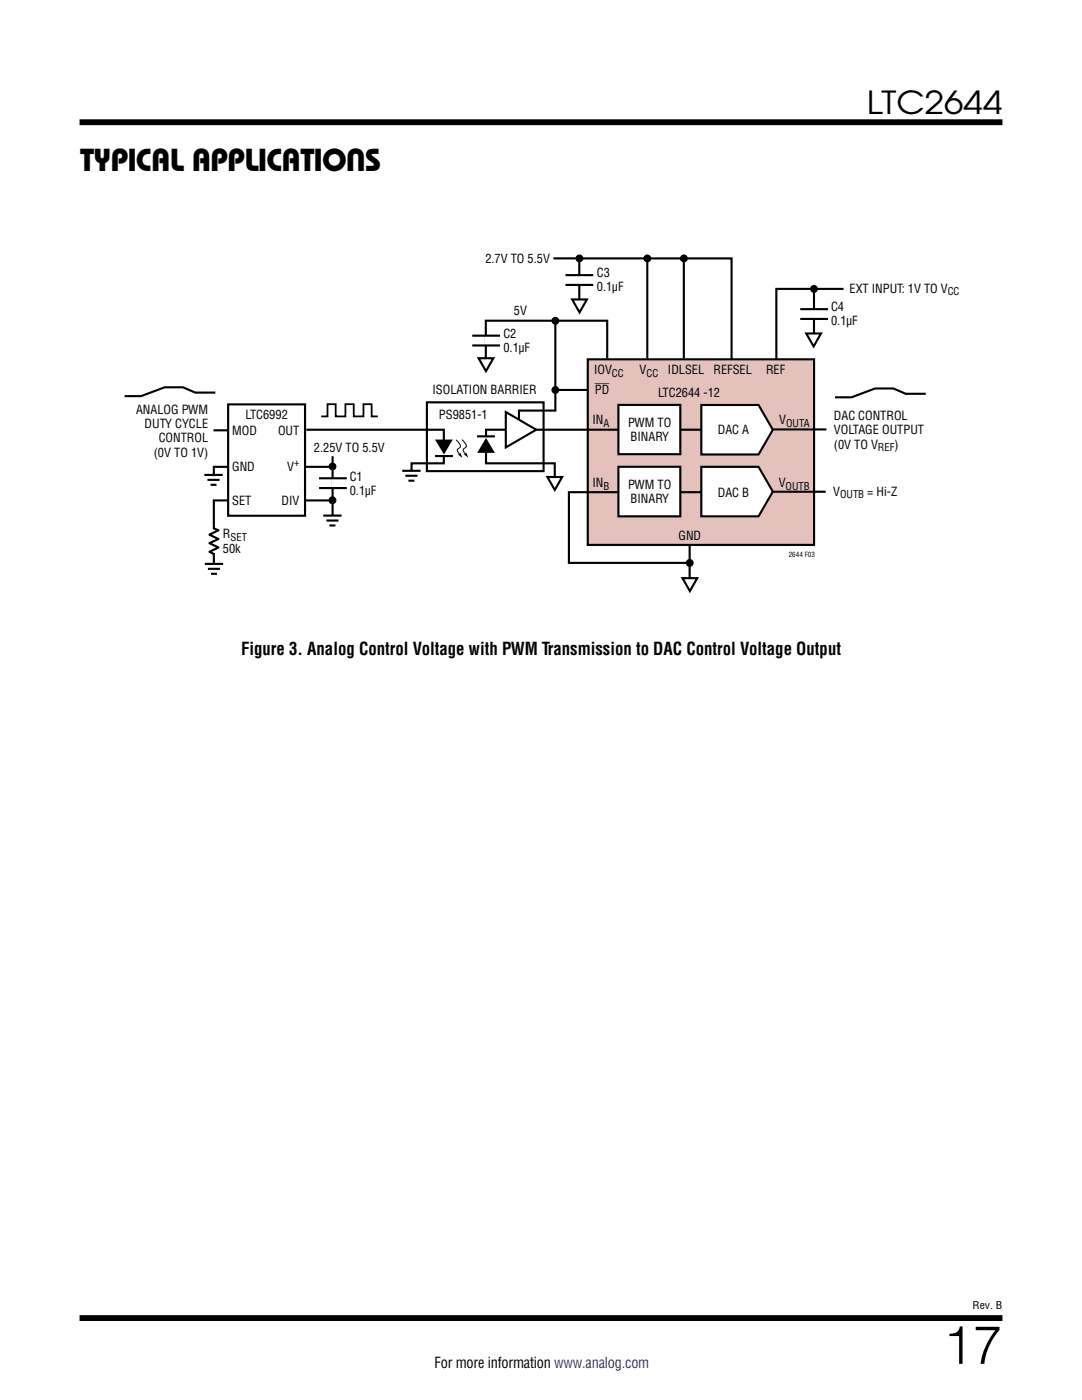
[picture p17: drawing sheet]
<svg xmlns="http://www.w3.org/2000/svg" width="216mm" height="279mm" viewBox="0 0 216 279" stroke-linecap="round" stroke-linejoin="round" font-family="sans-serif">
<defs><g id="words">
<text font-size="10.6" x="188.2" y="272.2">17</text>
<g font-size="6.3">
<text x="173" y="22.8">LTC2644</text>
<text x="16" y="34.1">TYPICAL APPLICATIONS</text>
</g>
<text font-size="3.5" x="48.1" y="130.7">Figure 3. Analog Control Voltage with PWM Transmission to DAC Control Voltage Output</text>
<text font-size="3" x="86.7" y="273.1">For more information www.analog.com</text>
<g font-size="2.5">
<text x="96.8" y="52.4">2.7V TO 5.5V</text>
<text x="119.1" y="55.3">C3</text>
<text x="119.1" y="58.2">0.1µF</text>
<text x="169.5" y="58.4">EXT INPUT: 1V TO V</text>
<text x="102.6" y="62.9">5V</text>
<text x="165.8" y="62.1">C4</text>
<text x="165.8" y="65">0.1µF</text>
<text x="100.5" y="67.4">C2</text>
<text x="100.5" y="70.2">0.1µF</text>
<text x="118.5" y="74.7">IOV</text>
<text x="127.6" y="74.7">V</text>
<text x="133.3" y="74.7">IDLSEL</text>
<text x="142.4" y="74.7">REFSEL</text>
<text x="152.9" y="74.7">REF</text>
<text x="27.2" y="82.6">ANALOG PWM</text>
<text x="49" y="83.7">LTC6992</text>
<text x="86.3" y="78.7">ISOLATION BARRIER</text>
<text x="87.6" y="83.7">PS9851-1</text>
<text x="118.7" y="78.7">PD</text>
<text x="131.3" y="79.2">LTC2644 -12</text>
<text x="166.4" y="83.9">DAC CONTROL</text>
<text x="28.8" y="85.5">DUTY CYCLE</text>
<text x="31.7" y="88.3">CONTROL</text>
<text x="46.3" y="86.8">MOD</text>
<text x="55.5" y="86.8">OUT</text>
<text x="118.2" y="84.6">IN</text>
<text x="125.3" y="85.2">PWM TO</text>
<text x="125.8" y="88">BINARY</text>
<text x="143.2" y="86.5">DAC A</text>
<text x="155.5" y="84.6">V</text>
<text x="166.4" y="86.7">VOLTAGE OUTPUT</text>
<text x="166.4" y="89.5">(0V TO V</text>
<text x="178.5" y="89.5">)</text>
<text x="30.7" y="91.1">(0V TO 1V)</text>
<text x="46.3" y="94">GND</text>
<text x="57.3" y="94">V</text>
<text x="62.6" y="90.3">2.25V TO 5.5V</text>
<text x="69.8" y="95.9">C1</text>
<text x="46.3" y="100.8">SET</text>
<text x="56.2" y="100.8">DIV</text>
<text x="69.8" y="98.7">0.1µF</text>
<text x="118.2" y="97.2">IN</text>
<text x="125.3" y="97.5">PWM TO</text>
<text x="125.8" y="100.3">BINARY</text>
<text x="143.2" y="99.1">DAC B</text>
<text x="155.4" y="97.2">V</text>
<text x="166.2" y="98.9">V</text>
<text x="173.1" y="98.9">= Hi-Z</text>
<text x="44.5" y="107.5">R</text>
<text x="135.4" y="107.8">GND</text>
<text x="44.5" y="110.3">50k</text>
</g>
<g font-size="2.1">
<text x="189.1" y="58.9">CC</text>
<text x="122.1" y="75.2">CC</text>
<text x="129" y="75.2">CC</text>
<text x="120.4" y="85.1">A</text>
<text x="156.9" y="85.1">OUTA</text>
<text x="58.7" y="92.9">+</text>
<text x="175.2" y="90.1">REF</text>
<text x="120.4" y="97.7">B</text>
<text x="156.8" y="97.7">OUTB</text>
<text x="167.6" y="99.5">OUTB</text>
<text x="46" y="108">SET</text>
<text x="194.1" y="261.2">Rev. B</text>
</g>
<text font-size="1.4" x="157.4" y="111.1">2644 F03</text>
</g></defs>
<path d="M15.9 24.4h184.1M15.9 263h184.1" fill="none" stroke="#000" stroke-width="1.2" stroke-linecap="butt"/>
<path d="M117.3 71.7h45.1v37.1h-45.1z" fill="#e5c1bc"/>
<path d="M117.3 71.7h45.1v37.1h-45.1z" fill="none" stroke="#000" stroke-width=".42"/>
<path d="M139.9 80.8h11.5l2.8 5-2.8 4.9h-11.5z" fill="#fff"/>
<path d="M139.9 80.8h11.5l2.8 5-2.8 4.9h-11.5z" fill="none" stroke="#000" stroke-width=".42"/>
<path d="M139.9 93.2h11.5l2.8 4.9-2.8 4.9h-11.5z" fill="#fff"/>
<path d="M139.9 93.2h11.5l2.8 4.9-2.8 4.9h-11.5z" fill="none" stroke="#000" stroke-width=".42"/>
<path d="M123.4 80.8h12.3v9.8h-12.3z" fill="#fff"/>
<path d="M123.4 80.8h12.3v9.8h-12.3z" fill="none" stroke="#000" stroke-width=".42"/>
<path d="M123.4 93.2h12.3v9.8h-12.3z" fill="#fff"/>
<path d="M110.8 64v17.9h-7.2v2M123.3 98.2h-9.8v14.1h24.2M123.4 93.2h12.3v9.8h-12.3zM123.4 85.8h-26.4v6.7h13.7v2.6M135.7 85.8h4.3M135.7 98.2h4.3M154.3 85.7h10.6M154.3 98.1h10.5" fill="none" stroke="#000" stroke-width=".42"/>
<path d="M100.9 82.2l6.1 3.6-6.1 3.5z" fill="#fff"/>
<g fill="none" stroke="#000" stroke-width=".42">
<path d="M40.8 94.8h3.6M41.4 95.8h2.4M42 96.8h1.2M61.1 85.8h27.5v6.7h-6.5v1.6M80.3 94h3.6M80.9 94.9h2.4M81.5 95.9h1.2M85.2 80.3h23.3v13.7h-23.3zM90.4 91h-3.6M98.8 87.1h-3.6M100.9 82.2l6.1 3.6-6.1 3.5zM40.9 112.5h3.6"/>
<path d="M41.5 113.5h2.4M42.1 114.5h1.2M64.5 102.9h3.7M65.1 103.9h2.4M65.7 104.9h1.2"/>
</g>
<path d="M88.6 88.6v2.4M97 87.1v2.4" fill="none" stroke="#fff" stroke-width=".71" stroke-linecap="butt"/>
<g fill="#000">
<path d="M86.8 87.7h3.6l-1.8 3zM91.3 90.7l.4-.1 .1-.3 .5 1.1zM92.5 90.6h.4l.1-.3 .5 1zM97 87.4l1.8 3h-3.6z"/>
<circle cx="110.8" cy="64" r=".79"/>
<circle cx="110.8" cy="77.8" r=".79"/>
<circle cx="66.3" cy="93.1" r=".79"/>
<circle cx="66.3" cy="99.8" r=".79"/>
</g>
<path d="M91 87.8l.8 1a.72 .72 0 0 1-.5 .9l.1 .6 .4 .5M92.2 87.7l.8 1.1a.72 .72 0 0 1-.6 .9l.2 .5 .4 .5" fill="none" stroke="#000" stroke-width=".2"/>
<path d="M42.6 94.6v.4M82.1 93.8v.4M42.7 112.3v.4M66.3 102.7v.4" fill="none" stroke="#000" stroke-width=".35"/>
<path d="M42.6 94.8v2.2M82.1 94v2.2M42.7 112.6v2.2M66.3 102.9v2.2" fill="none" stroke="#fff" stroke-width=".97" stroke-linecap="butt"/>
<path d="M109.2 95.2h3l-1.5 2.6z" fill="#fff"/>
<path d="M109.2 95.2h3l-1.5 2.6z" fill="none" stroke="#000" stroke-width=".42"/>
<g fill="#000">
<circle cx="115.6" cy="51.6" r=".79"/>
<circle cx="129.2" cy="51.6" r=".79"/>
<circle cx="136.5" cy="51.6" r=".79"/>
<circle cx="162.4" cy="57.7" r=".79"/>
<circle cx="137.6" cy="112.3" r=".79"/>
</g>
<path d="M136.2 115.4h2.9l-1.4 2.6z" fill="#fff"/>
<path d="M136.2 115.4h2.9l-1.4 2.6z" fill="none" stroke="#000" stroke-width=".42"/>
<path d="M114.2 59.8h2.9l-1.5 2.5z" fill="#fff"/>
<g fill="none" stroke="#000" stroke-width=".42">
<path d="M112.8 56.9h5.6M112.8 54.9h5.6M114.2 59.8h2.9l-1.5 2.5zM115.6 59.8v-8.2h30.4v20.1M129.2 51.5v20M136.5 51.7v19.8M43 78.4h-4l-2.5-1.1h-3.6l-4.8 1.8h-3.2M121.2 71.5v-7.5h-24.3v7.8M184.7 78.6h-4l-2.4-1.1h-3.7l-4.7 1.8h-3.3M42.6 85.9h2.9M45.5 93.2h-2.8v1.8M45.5 99.9h-2.8v12.6"/>
<path d="M45.5 80.7h15.4v22.2h-15.4zM61 99.9h5.4M61 93.2h5.4M63.7 95.4h5.5M63.7 97.4h5.5M66.4 91.1v11.8M42.6 105.4l1 .4-1.8 .9 1.8 .9-1.8 .8 1.8 .9-1.8 .8 1 .5M137.6 108.7v6.7"/>
</g>
<path d="M115.6 54.9v1.9M66.4 95.5v1.9M42.7 105.6v4.8" fill="none" stroke="#fff" stroke-width=".71" stroke-linecap="butt"/>
<path d="M160.9 66.6h2.9l-1.4 2.5z" fill="#fff"/>
<path d="M159.7 63.7h5.5M159.7 61.7h5.5M160.9 66.6h2.9l-1.4 2.5zM162.4 66.6v-8.9h-7.5v14.1" fill="none" stroke="#000" stroke-width=".42"/>
<path d="M162.4 61.7v1.9" fill="none" stroke="#fff" stroke-width=".71" stroke-linecap="butt"/>
<path d="M64.1 83.1h1.3v-2.4h1.6v2.4h1.9v-2.4h1.7v2.4h1.9v-2.4h1.7v2.4h1.2" fill="none" stroke="#000" stroke-width=".35"/>
<path d="M110.8 77.8h6.4z" fill="#fff"/>
<path d="M110.8 77.8h6.4" fill="none" stroke="#000" stroke-width=".42"/>
<path d="M95.5 71.5h2.9l-1.4 2.6z" fill="#fff"/>
<path d="M110.4 51.6h5.2M162.4 57.7h5.9M94.2 68.9h5.6M94.2 67h5.6M95.5 71.5h2.9l-1.4 2.6z" fill="none" stroke="#000" stroke-width=".42"/>
<path d="M97 67v1.9" fill="none" stroke="#fff" stroke-width=".71" stroke-linecap="butt"/>
<path d="M110.4 51.6h5.2" fill="none" stroke="#000" stroke-width=".2"/>
<use href="#words"/>
</svg>
